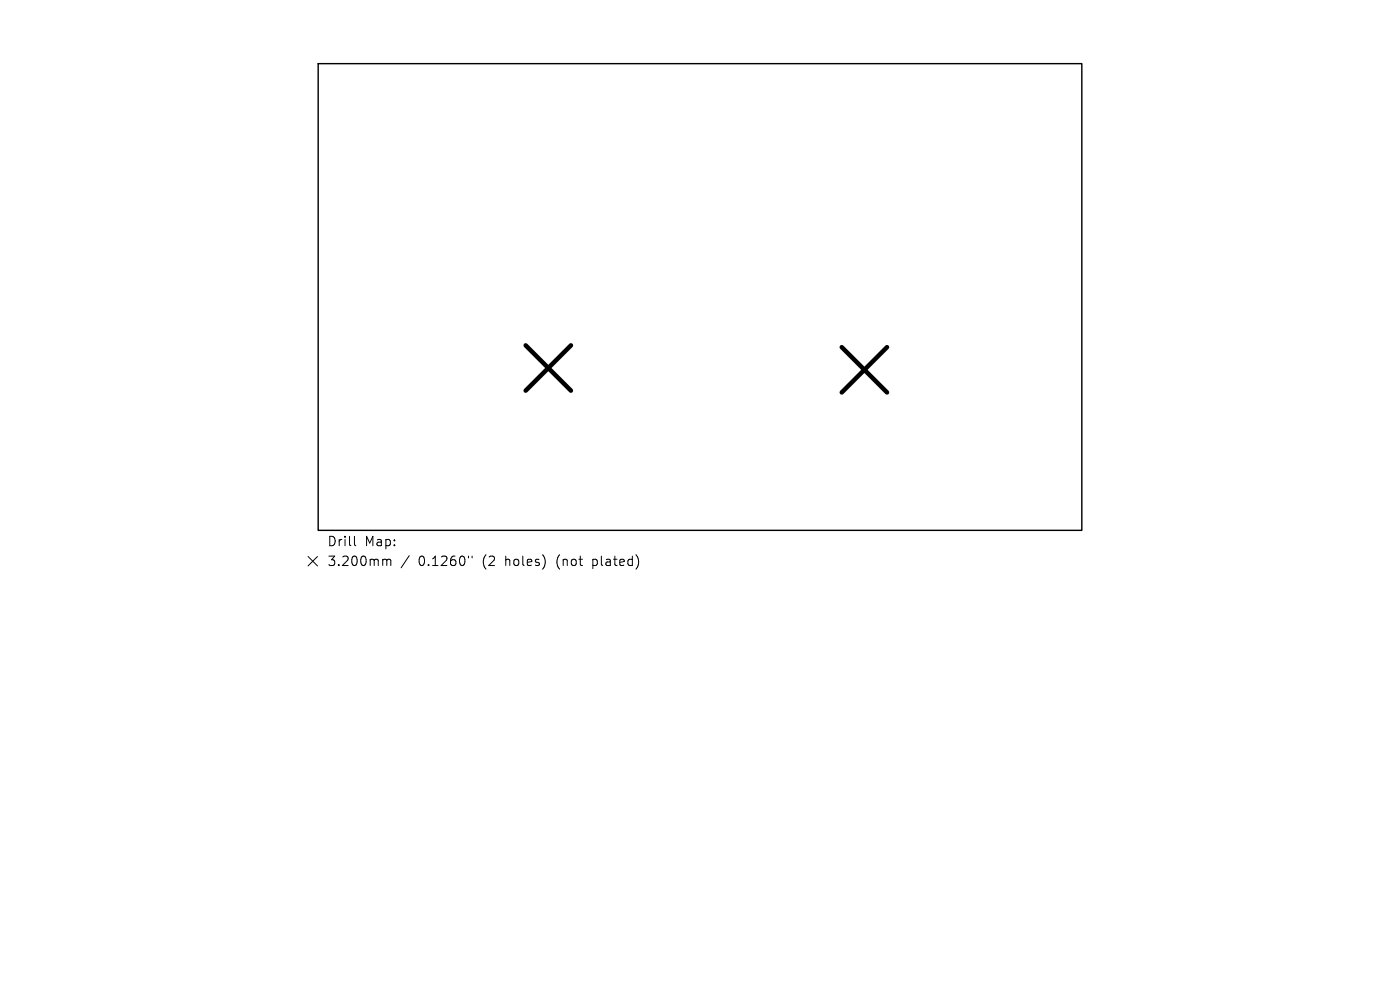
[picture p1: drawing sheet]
<svg xmlns="http://www.w3.org/2000/svg" width="297mm" height="210mm" viewBox="0 0 297 210" stroke-linecap="round" stroke-linejoin="round" font-family="sans-serif">
<defs><g id="words">
<g font-size="2.8">
<text x="69.4" y="116.2">Drill</text>
<text x="77.4" y="116.2">Map:</text>
<text x="69.4" y="120.4">3.200mm</text>
<text x="88.8" y="120.4">0.1260&quot;</text>
<text x="102.5" y="120.4">(2</text>
<text x="107.5" y="120.4">holes)</text>
<text x="118.5" y="120.4">(not</text>
<text x="126.4" y="120.4">plated)</text>
</g>
</g></defs>
<path d="M67.5 13.5h162v99h-162z" fill="none" stroke="#000" stroke-width=".3"/>
<path d="M111.5 73.3l9.6 9.6M121.1 73.3l-9.6 9.6M178.6 73.6l9.6 9.6M188.2 73.6l-9.6 9.6" fill="none" stroke="#000" stroke-width=".96"/>
<path d="M65.4 118.1l2 2M67.4 118.1l-2 2M75.2 113.8v1.7l.3 .3M81.5 118.6h.3l.3 .3M82.1 118.9l.2-.3 .5 .1 .1 1.3M82.1 118.9v1.1M86.8 117.9l-1.7 2.5M99.4 118v.3M100.1 118v.3" fill="none" stroke="#000" stroke-width=".21"/>
<use href="#words"/>
</svg>
